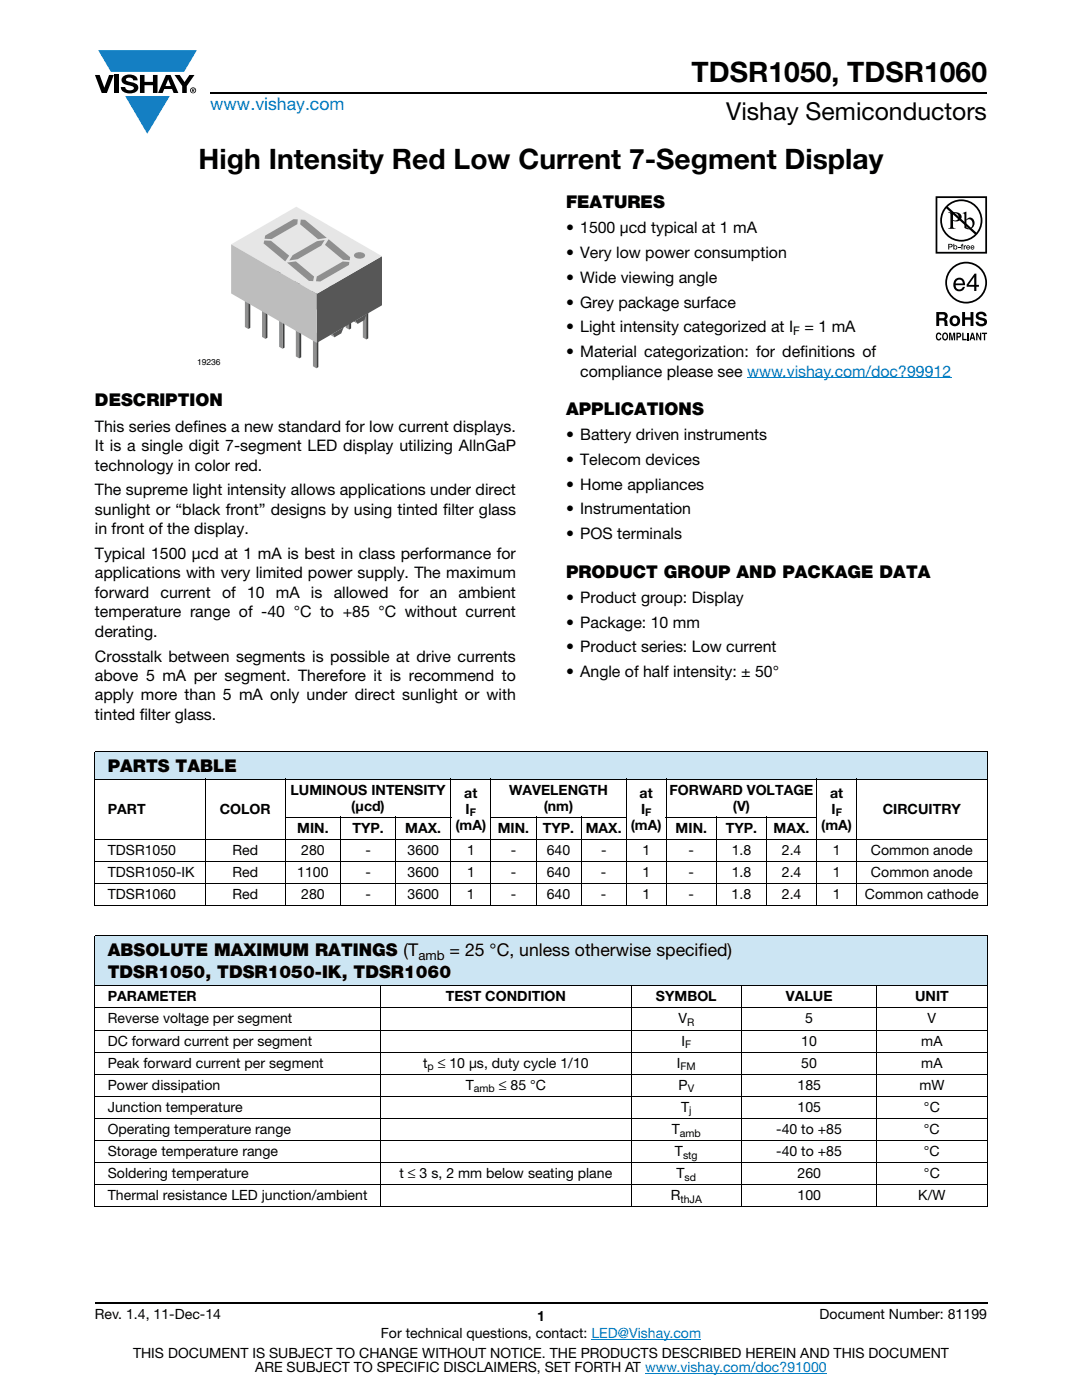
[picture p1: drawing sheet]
<svg xmlns="http://www.w3.org/2000/svg" width="216mm" height="279mm" viewBox="0 0 216 279" stroke-linecap="round" stroke-linejoin="round" font-family="sans-serif">
<defs><g id="words">
<g font-size="5.6">
<text x="138" y="16.4">TDSR1050, TDSR1060</text>
<text x="39.6" y="33.8">High Intensity Red Low Current 7-Segment Display</text>
</g>
<text font-size="4.9" x="144.9" y="24">Vishay Semiconductors</text>
<text font-size="3.5" fill="#007ec4" x="42" y="21.9">www.vishay.com</text>
<g font-size="3.5">
<text x="112.9" y="41.5">FEATURES</text>
<text x="18.9" y="81.1">DESCRIPTION</text>
<text x="112.9" y="82.8">APPLICATIONS</text>
<text x="112.9" y="115.3">PRODUCT GROUP AND PACKAGE DATA</text>
<text x="21.5" y="154.1">PARTS TABLE</text>
<text x="21.5" y="190.9">ABSOLUTE MAXIMUM RATINGS (T</text>
<text x="89.7" y="190.9">= 25 °C, unless otherwise specified)</text>
<text x="21.5" y="195.1">TDSR1050, TDSR1050-IK, TDSR1060</text>
</g>
<g font-size="3.2">
<text x="112.9" y="46.6">• 1500 μcd typical at 1 mA</text>
<text x="112.9" y="51.5">• Very low power consumption</text>
<text x="112.9" y="56.5">• Wide viewing angle</text>
<text x="112.9" y="61.4">• Grey package surface</text>
<text x="112.9" y="66.3">• Light intensity categorized at I</text>
<text x="112.9" y="71.3">• Material categorization: for definitions of</text>
<text x="160.5" y="66.3">= 1 mA</text>
<text x="115.8" y="75.2">compliance please see www.vishay.com/doc?99912</text>
<text x="18.9" y="86.2">This series defines a new standard for low current displays.</text>
<text x="112.9" y="87.9">• Battery driven instruments</text>
<text x="18.9" y="90">It is a single digit 7-segment LED display utilizing AllnGaP</text>
<text x="18.9" y="93.9">technology in color red.</text>
<text x="112.9" y="92.8">• Telecom devices</text>
<text x="18.9" y="98.9">The supreme light intensity allows applications under direct</text>
<text x="112.9" y="97.7">• Home appliances</text>
<text x="18.9" y="102.7">sunlight or “black front” designs by using tinted filter glass</text>
<text x="18.9" y="106.6">in front of the display.</text>
<text x="112.9" y="102.7">• Instrumentation</text>
<text x="112.9" y="107.6">• POS terminals</text>
<text x="18.9" y="111.6">Typical 1500 μcd at 1 mA is best in class performance for</text>
<text x="18.9" y="115.4">applications with very limited power supply. The maximum</text>
<text x="18.9" y="119.3">forward</text>
<text x="32" y="119.3">current</text>
<text x="44.3" y="119.3">of</text>
<text x="49.3" y="119.3">10</text>
<text x="55.1" y="119.3">mA is</text>
<text x="66.6" y="119.3">allowed for an</text>
<text x="91.5" y="119.3">ambient</text>
<text x="18.9" y="123.2">temperature range of -40 °C to +85 °C without current</text>
<text x="112.9" y="120.3">• Product group: Display</text>
<text x="112.9" y="125.2">• Package: 10 mm</text>
<text x="18.9" y="127.1">derating.</text>
<text x="112.9" y="130.2">• Product series: Low current</text>
<text x="18.9" y="132">Crosstalk between segments is possible at drive currents</text>
<text x="18.9" y="135.9">above 5 mA per segment. Therefore it is recommend to</text>
<text x="112.9" y="135.1">• Angle of half intensity: ± 50°</text>
<text x="18.9" y="139.8">apply more than 5 mA only under direct sunlight or with</text>
<text x="18.9" y="143.7">tinted filter glass.</text>
</g>
<g font-size="2.8">
<text x="58" y="158.6">LUMINOUS INTENSITY</text>
<text x="70.1" y="161.8">(μcd)</text>
<text x="92.6" y="159.3">at</text>
<text x="101.6" y="158.6">WAVELENGTH</text>
<text x="108.5" y="161.8">(nm)</text>
<text x="127.6" y="159.3">at</text>
<text x="133.6" y="158.6">FORWARD VOLTAGE</text>
<text x="146.2" y="161.8">(V)</text>
<text x="165.7" y="159.3">at</text>
<text x="21.5" y="162.4">PART</text>
<text x="43.9" y="162.4">COLOR</text>
<text x="59.3" y="166.2">MIN.</text>
<text x="70.3" y="166.2">TYP.</text>
<text x="80.9" y="166.2">MAX.</text>
<text x="90.9" y="165.6">(mA)</text>
<text x="92.9" y="162.4">I</text>
<text x="99.3" y="166.2">MIN.</text>
<text x="108.3" y="166.2">TYP.</text>
<text x="116.9" y="166.2">MAX.</text>
<text x="125.9" y="165.6">(mA)</text>
<text x="127.9" y="162.4">I</text>
<text x="134.8" y="166.2">MIN.</text>
<text x="144.8" y="166.2">TYP.</text>
<text x="154.4" y="166.2">MAX.</text>
<text x="163.9" y="165.6">(mA)</text>
<text x="165.9" y="162.4">I</text>
<text x="176.1" y="162.4">CIRCUITRY</text>
<text x="21.5" y="170.6">TDSR1050</text>
<text x="46.4" y="170.6">Red</text>
<text x="60.1" y="170.6">280</text>
<text x="72.9" y="170.6">-</text>
<text x="81.3" y="170.6">3600</text>
<text x="93.2" y="170.6">1</text>
<text x="101.9" y="170.6">-</text>
<text x="109.1" y="170.6">640</text>
<text x="119.9" y="170.6">-</text>
<text x="128.2" y="170.6">1</text>
<text x="137.4" y="170.6">-</text>
<text x="146" y="170.6">1.8</text>
<text x="156" y="170.6">2.4</text>
<text x="166.2" y="170.6">1</text>
<text x="173.8" y="170.6">Common anode</text>
<text x="21.5" y="175">TDSR1050-IK</text>
<text x="21.5" y="179.5">TDSR1060</text>
<text x="46.4" y="175">Red</text>
<text x="46.4" y="179.5">Red</text>
<text x="59.3" y="175">1100</text>
<text x="60.1" y="179.5">280</text>
<text x="72.9" y="179.5">-</text>
<text x="72.9" y="175">-</text>
<text x="81.3" y="179.5">3600</text>
<text x="81.3" y="175">3600</text>
<text x="93.2" y="179.5">1</text>
<text x="93.2" y="175">1</text>
<text x="101.9" y="179.5">-</text>
<text x="101.9" y="175">-</text>
<text x="109.1" y="179.5">640</text>
<text x="109.1" y="175">640</text>
<text x="119.9" y="179.5">-</text>
<text x="119.9" y="175">-</text>
<text x="128.2" y="179.5">1</text>
<text x="128.2" y="175">1</text>
<text x="137.4" y="179.5">-</text>
<text x="137.4" y="175">-</text>
<text x="146" y="179.5">1.8</text>
<text x="146" y="175">1.8</text>
<text x="156" y="179.5">2.4</text>
<text x="156" y="175">2.4</text>
<text x="166.2" y="179.5">1</text>
<text x="166.2" y="175">1</text>
<text x="172.6" y="179.5">Common cathode</text>
<text x="173.8" y="175">Common anode</text>
<text x="21.5" y="199.9">PARAMETER</text>
<text x="89" y="199.9">TEST CONDITION</text>
<text x="130.9" y="199.9">SYMBOL</text>
<text x="156.8" y="199.9">VALUE</text>
<text x="182.6" y="199.9">UNIT</text>
<text x="21.5" y="204.3">Reverse voltage per segment</text>
<text x="21.5" y="208.7">DC forward current per segment</text>
<text x="135.4" y="204.3">V</text>
<text x="136" y="208.7">I</text>
<text x="159.9" y="208.7">10</text>
<text x="160.7" y="204.3">5</text>
<text x="183.8" y="208.7">mA</text>
<text x="185.1" y="204.3">V</text>
<text x="21.5" y="213.1">Peak forward current per segment</text>
<text x="84.4" y="213.1">t</text>
<text x="87.4" y="213.1">≤ 10 μs, duty cycle 1/10</text>
<text x="135.1" y="213.1">I</text>
<text x="159.9" y="213.1">50</text>
<text x="183.8" y="213.1">mA</text>
<text x="21.5" y="221.9">Junction temperature</text>
<text x="21.5" y="217.5">Power dissipation</text>
<text x="93" y="217.5">T</text>
<text x="99.5" y="217.5">≤ 85 °C</text>
<text x="135.4" y="217.5">P</text>
<text x="135.9" y="221.9">T</text>
<text x="159.1" y="217.5">185</text>
<text x="159.1" y="221.9">105</text>
<text x="183.5" y="217.5">mW</text>
<text x="184.4" y="221.9">°C</text>
<text x="21.5" y="226.3">Operating temperature range</text>
<text x="134.1" y="226.3">T</text>
<text x="154.9" y="226.3">-40 to +85</text>
<text x="184.4" y="226.3">°C</text>
<text x="21.5" y="230.7">Storage temperature range</text>
<text x="134.7" y="230.7">T</text>
<text x="154.9" y="230.7">-40 to +85</text>
<text x="184.4" y="230.7">°C</text>
<text x="21.5" y="239.5">Thermal resistance LED junction/ambient</text>
<text x="21.5" y="235.1">Soldering temperature</text>
<text x="79.7" y="235.1">t ≤ 3 s, 2 mm below seating plane</text>
<text x="133.8" y="239.5">R</text>
<text x="135" y="235.1">T</text>
<text x="159.1" y="235.1">260</text>
<text x="159.1" y="239.5">100</text>
<text x="183.2" y="239.5">K/W</text>
<text x="184.4" y="235.1">°C</text>
<text x="18.9" y="263.3">Rev. 1.4, 11-Dec-14</text>
<text x="107.2" y="263.6">1</text>
<text x="163.6" y="263.3">Document Number: 81199</text>
<text x="76" y="267.1">For technical questions, contact: LED@Vishay.com</text>
<text x="26.5" y="271">THIS DOCUMENT IS SUBJECT TO CHANGE WITHOUT NOTICE. THE PRODUCTS DESCRIBED HEREIN AND THIS DOCUMENT</text>
<text x="50.9" y="273.8">ARE SUBJECT TO SPECIFIC DISCLAIMERS, SET FORTH AT www.vishay.com/doc?91000</text>
</g>
<text font-size="2.6" x="83.5" y="191.5">amb</text>
<text font-size="2.4" x="158.3" y="66.9">F</text>
<g font-size="2.1">
<text x="93.7" y="162.9">F</text>
<text x="128.7" y="162.9">F</text>
<text x="166.8" y="162.9">F</text>
<text x="136.7" y="209.2">F</text>
<text x="137.1" y="204.8">R</text>
<text x="85.3" y="213.6">p</text>
<text x="135.8" y="213.6">FM</text>
<text x="94.6" y="218">amb</text>
<text x="137.2" y="218">V</text>
<text x="135.7" y="226.8">amb</text>
<text x="137.5" y="222.4">j</text>
<text x="136.3" y="231.2">stg</text>
<text x="136.6" y="235.6">sd</text>
<text x="135.8" y="240.1">thJA</text>
</g>
<text font-size="1.7" x="39.3" y="72.9">19236</text>
</g></defs>
<g fill="#147fc3">
<path d="M19.6 10h19.7l-2.6 4.3h-1.1h-13.5z"/>
<path d="M25 19.2h8.9l-4.5 7.5z"/>
</g>
<g fill="#000">
<path d="M18.9 15h1l.9 2.5 1-2.5h.9l-1.4 3.6h-1zM22.9 15h.9v3.6h-.9zM24.6 15.3a2.1 2.1 0 0 1 2.8 .3l.1 .4h-.9a.79 .79 0 0 0-.7-.5 .79 .79 0 0 0-.8 .4l.3 .3 1 .2a1.08 1.08 0 0 1 1.2 1 1.08 1.08 0 0 1-1.1 1.2 1.73 1.73 0 0 1-2.4-1.2h.9a.96 .96 0 0 0 .8 .6 .96 .96 0 0 0 .9-.4 1.31 1.31 0 0 0-1.2-.6 1.03 1.03 0 0 1-1.1-.6 1.03 1.03 0 0 1 .2-1.1zM27.9 15h.9v1.3h1.7v-1.3h.9v3.6h-.9v-1.6h-1.7v1.6h-.9zM34.8 15h1.1l.9 1.4 1-1.4h1l-1.5 2.2v1.4h-.9v-1.4z"/>
<path d="M33.6 15.9l.5 1.3h-1.1zM33.1 15l-1.6 3.6h1l.3-.8h1.5l.3 .8h1l-1.6-3.6z"/>
<path d="M38.4 17.8h.2v.2h-.2zM38.3 17.7v.7h.1v-.3l.4 .3-.2-.3 .2-.2-.1-.2z"/>
<path d="M38.1 18a.46 .46 0 0 1 .9 0 .46 .46 0 0 1-.9 0zM37.9 18a.6 .6 0 0 0 1.2 0 .6 .6 0 0 0-1.2 0z"/>
</g>
<path d="M42 18.6h155M18.9 260h178.1" fill="none" stroke="#000" stroke-width=".36"/>
<path d="M149.1 75.4h40.7M118 267.3h21.9M128.7 274h36.3" fill="none" stroke="#007ec4" stroke-width=".2"/>
<path d="M39.3 41.3h36.9v32.2h-36.9z" fill="#fff"/>
<path d="M58.8 52.9l.4-.3 .7 .4-.4 .3z" fill="#a3a3a3"/>
<path d="M59.7 53v6.9" fill="none" stroke="#3e3e3e" stroke-width=".4"/>
<path d="M58.8 52.9l.7 .4v6.6l-.7-.4z" fill="#8f8f8f"/>
<path d="M53.9 54.3l.7 .4 .3 .5-.6-.4z" fill="#838383"/>
<path d="M53.9 54.3l.7 .4z" fill="#7c7c7c"/>
<path d="M53.9 54.3l.7 .4z" fill="#747474"/>
<path d="M53.9 54.3l.7 .4z" fill="#6c6c6c"/>
<path d="M53.9 54.3l.6 .4z" fill="#656565"/>
<path d="M53.5 54.3l2.8-1.6 .6 .4-2.7 1.5z" fill="#eee"/>
<path d="M54.2 54.6l2.7-1.5-.6 1.3-1.4 .7a.58 .58 0 0 0-.7-.5z" fill="#575757"/>
<path d="M63.1 55v6.9" fill="none" stroke="#3e3e3e" stroke-width=".4"/>
<path d="M62.2 54.8l.7 .4v6.7l-.7-.4z" fill="#8f8f8f"/>
<path d="M62.2 54.8l.4-.2 .7 .4-.4 .2z" fill="#a3a3a3"/>
<path d="M49.4 56.9l.6 .4 .3 .5-.7-.4z" fill="#9e9e9e"/>
<path d="M49.4 56.9l.6 .4z" fill="#8b8b8b"/>
<path d="M49.4 56.9l.6 .4z" fill="#838383"/>
<path d="M49.3 56.9l.7 .4z" fill="#7c7c7c"/>
<path d="M49.3 56.9l.7 .4z" fill="#747474"/>
<path d="M49.3 56.9l.7 .4z" fill="#6c6c6c"/>
<path d="M49.3 56.9l.7 .4z" fill="#656565"/>
<path d="M65.7 56.8l.4-.2 .6 .4-.4 .2z" fill="#a3a3a3"/>
<path d="M65.7 56.8l.6 .4v6.7l-.6-.4z" fill="#8f8f8f"/>
<path d="M66.5 57v6.9" fill="none" stroke="#3e3e3e" stroke-width=".4"/>
<path d="M49.7 57.3l2.7-1.6-.4 .5a2.33 2.33 0 0 1-1.7 1.6l-.3-.5z" fill="#575757"/>
<path d="M49 56.9l2.7-1.6 .7 .4-2.7 1.6z" fill="#eee"/>
<path d="M48.9 58.6l.4-.2 .6 .4-.4 .2z" fill="#a3a3a3"/>
<path d="M48.9 58.6l.6 .4v6.7l-.6-.4z" fill="#8f8f8f"/>
<path d="M49.7 58.8v6.9" fill="none" stroke="#3e3e3e" stroke-width=".4"/>
<path d="M69 58.7l.4-.2 .7 .4-.4 .2z" fill="#a3a3a3"/>
<path d="M69 58.7l.7 .4v6.7l-.7-.4z" fill="#8f8f8f"/>
<path d="M69.9 58.9v6.9" fill="none" stroke="#3e3e3e" stroke-width=".4"/>
<path d="M52.3 60.6l.4-.2 .7 .4-.4 .2z" fill="#a3a3a3"/>
<path d="M52.3 60.6l.7 .4v6.6l-.7-.4z" fill="#8f8f8f"/>
<path d="M53.2 60.8v6.8" fill="none" stroke="#3e3e3e" stroke-width=".4"/>
<path d="M72.4 60.7l.4-.2 .7 .4-.4 .2z" fill="#a3a3a3"/>
<path d="M72.4 60.7l.7 .4v6.6l-.7-.3z" fill="#8f8f8f"/>
<path d="M56.6 62.7v6.9M73.3 60.9v6.8" fill="none" stroke="#3e3e3e" stroke-width=".4"/>
<path d="M55.7 62.6l.4-.3 .7 .4-.4 .3z" fill="#a3a3a3"/>
<path d="M55.7 62.6l.7 .4v6.6l-.7-.4z" fill="#8f8f8f"/>
<path d="M70.4 63.8l.6 .4 .4 .5-.7-.4z" fill="#838383"/>
<path d="M70.3 63.8l.7 .4z" fill="#7c7c7c"/>
<path d="M70.3 63.8l.7 .4z" fill="#747474"/>
<path d="M70.3 63.8l.7 .4z" fill="#6c6c6c"/>
<path d="M70.3 63.8l.7 .4z" fill="#656565"/>
<path d="M70 63.7l2.7-1.5 .7 .4-2.8 1.5z" fill="#eee"/>
<path d="M65.8 66.4l.7 .4 .2 .5-.6-.4z" fill="#9e9e9e"/>
<path d="M65.8 66.4l.7 .4z" fill="#8b8b8b"/>
<path d="M65.8 66.4l.7 .4z" fill="#838383"/>
<path d="M65.8 66.4l.6 .4z" fill="#7c7c7c"/>
<path d="M65.8 66.4l.6 .4z" fill="#747474"/>
<path d="M65.8 66.4l.6 .4z" fill="#6c6c6c"/>
<path d="M65.7 66.4l.7 .4z" fill="#656565"/>
<path d="M65.4 66.4l2.7-1.6 .7 .4-2.7 1.6z" fill="#eee"/>
<path d="M62.4 66.5l.4-.3 .7 .4-.4 .2z" fill="#a3a3a3"/>
<path d="M63.3 66.6v6.9" fill="none" stroke="#3e3e3e" stroke-width=".4"/>
<g fill="#575757">
<path d="M63.2 58.6l13-7.5v9.8l-13 7.5z"/>
<path d="M70.6 64.1l2.8-1.5-.7 1.3-1.4 .7a.58 .58 0 0 0-.7-.5z"/>
</g>
<path d="M70.9 64.1l.5 .6-.5-.4z" fill="#838383"/>
<path d="M70.9 64.1l.1 .1z" fill="#7c7c7c"/>
<path d="M70.9 64.1l.1 .1z" fill="#747474"/>
<path d="M70.9 64.1l.1 .1z" fill="#6c6c6c"/>
<path d="M59 64.5l.7 .4v6.6l-.7-.4z" fill="#8f8f8f"/>
<path d="M59 64.5l.4-.2 .7 .3-.4 .3z" fill="#a3a3a3"/>
<path d="M59.9 64.6v6.9" fill="none" stroke="#3e3e3e" stroke-width=".4"/>
<path d="M66.1 66.8l2.7-1.6-.4 .5a2.33 2.33 0 0 1-1.7 1.6l-.2-.5z" fill="#575757"/>
<path d="M62.4 66.5l.7 .3v6.7l-.7-.4z" fill="#8f8f8f"/>
<path d="M46.1 48.8l13-7.5 17.1 9.8-13 7.5z" fill="#e6e6e6"/>
<g fill="#8f8f8f">
<path d="M70.7 50.7a1.4 1.4 0 0 1 2.2 .3 1.3 1.3 0 0 1-2.3 0z"/>
<path d="M52.9 47l5.7-3.3 .8 .1-.1 .9-5.1 3h-1.4z"/>
<path d="M52.7 48l1.4 .1 3.6 2.9-.8 1.2-4.3-3.6z"/>
<path d="M60 43.8l.9 .1 4.3 3.6-1.7 .3-3.6-3z"/>
<path d="M58.4 50.9l4.8-2.8 1.6-.2-.7 1.1-4.7 2.7-1.7 .3z"/>
<path d="M57.3 52.4l1.7-.2 3.7 3-.2 .9h-.8z"/>
<path d="M63.2 55.2l5.2-3 1.3 .1-.1 .6-5.7 3.3-.9-.1z"/>
<path d="M65.6 47.7l4.3 3.6-.1 .6h-1.4l-3.6-3z"/>
</g>
<path d="M46.1 48.8l17.1 9.8v9.8l-17.1-9.8z" fill="#bdbdbd"/>
<path d="M186.7 39.2h10.3v28.8h-10.3z" fill="#fff"/>
<g fill="#000">
<path d="M191.2 49.3h.4v.1h-.4zM191.9 48.7h.3l-.2 .2 .2 .1v.1h-.2v.7h-.1v-.7h-.2zM192.3 49h.2v.1l.3-.1v.1l-.3 .1v.6h-.2zM186.9 66.6l.4-.2h.3l.2 .5-.6-.2a.66 .66 0 0 0 .1 1l.3-.3h.2a.54 .54 0 0 1-.4 .6 .54 .54 0 0 1-.6-.5zM189.4 66.4h.4l.2 1.2 .2-1.2h.4v1.5h-.3v-1.3l-.2 1.3h-.2l-.3-1.3v1.3h-.2zM192 66.4h.3v1.2h.6v.3h-.9zM192 62.3h.6v1h1.1v-1h.5v2.8h-.5v-1.3h-1.1v1.3h-.6zM193 66.4h.3v1.5h-.3zM195 62.4a1.15 1.15 0 0 1 1.9 .7h-.6v-.2a.68 .68 0 0 0-1-.1v.4l.2 .1a1.29 1.29 0 0 1 1.5 .9 1.17 1.17 0 0 1-1.2 .9 1.17 1.17 0 0 1-1.1-.9h.5l.1 .2a.67 .67 0 0 0 1.1-.1l-.3-.3-.5-.1a.82 .82 0 0 1-.9-.5 .82 .82 0 0 1 .3-1zM194.8 66.4h.3l.5 1.1v-1.1h.2v1.5h-.3l-.5-1.1v1.1h-.2zM195.9 66.4h1.1v.3h-.4v1.2h-.3v-1.2h-.4z"/>
<path d="M187 39.5h9.6v10.8h-9.6zM186.7 39.2v11.4h10.3v-11.4z"/>
<path d="M189 56.4a3.8 3.8 0 0 1 7.6 0 3.8 3.8 0 0 1-7.6 0zM188.6 56.4a4.2 4.2 0 0 0 8.4 0 4.2 4.2 0 0 0-8.4 0z"/>
<path d="M189.1 41.3a3.9 3.9 0 0 1 5.3-.2 3.9 3.9 0 0 1 .4 5.3zM188.8 41.6l5.7 5.2a3.9 3.9 0 0 1-5.3 .1 3.9 3.9 0 0 1-.4-5.3zM187.6 44a4.2 4.2 0 0 0 8.4 0 4.2 4.2 0 0 0-8.4 0z"/>
<path d="M189.4 48.8v.4h.4v-.3zM189.2 48.7h.7l.2 .3-.2 .3-.5 .1v.4h-.2z"/>
<path d="M190.2 42.6v1.3a.75 .75 0 0 0 1.1-.6 .75 .75 0 0 0-1.1-.7zM189.2 42.4a2.81 2.81 0 0 1 2.4 .3 .97 .97 0 0 1 0 1.2 .97 .97 0 0 1-1.2 .2h-.2v1.1v.2l.5 .3h-1.5l.3-.2 .1-.3v-2.3v-.3z"/>
<path d="M190.4 49.4a.26 .26 0 0 0 .5 0 .26 .26 0 0 0-.5 0zM190.2 48.7h.2v.4a.38 .38 0 0 1 .5 0 .38 .38 0 0 1 0 .6 .38 .38 0 0 1-.5 0l-.2 .1z"/>
<path d="M190.9 56l-.2 .6h1.4a.7 .7 0 0 0-.4-.7 .7 .7 0 0 0-.8 .1zM190.7 55.7a1.18 1.18 0 0 1 1.4-.1 1.18 1.18 0 0 1 .5 1.3h-1.9a.73 .73 0 0 0 .5 .8 .73 .73 0 0 0 .9-.4h.4a1.21 1.21 0 0 1-1.6 .8 1.21 1.21 0 0 1-.6-1.7z"/>
<path d="M192.8 44v1.3l.2 .2a.72 .72 0 0 0 .8-.1 .72 .72 0 0 0 .3-.7 .72 .72 0 0 0-.4-.8 .72 .72 0 0 0-.9 .1zM192.1 42.5l.7-.3v1.6a.89 .89 0 0 1 1.1-.3 .89 .89 0 0 1 .6 1 1.23 1.23 0 0 1-.7 1.2 1.23 1.23 0 0 1-1.4-.2v-2.7z"/>
<path d="M194.4 55.3l-1.1 1.6h1.1zM194.5 54.6h.3v2.3h.5v.3h-.5v.9h-.4v-.9h-1.5v-.4z"/>
<path d="M193 49.2v.1h.4l-.2-.2zM193 49h.4l.2 .4h-.6v.2l.5-.1a.42 .42 0 0 1-.6 .2 .42 .42 0 0 1 .1-.7z"/>
<path d="M193.9 49.2l-.1 .1h.5l-.3-.2zM193.8 49h.5l.1 .4h-.6l.1 .2 .5-.1a.42 .42 0 0 1-.6 .2 .42 .42 0 0 1 0-.7z"/>
<path d="M187.4 62.8v.7h.9a.39 .39 0 0 0 .1-.7zM186.8 62.3h1.4a.79 .79 0 0 1 .8 .4 .79 .79 0 0 1-.1 .9l-.2 .1a.98 .98 0 0 1 .4 1.2l.1 .2h-.7l-.2-1.1h-.9v1.1h-.6z"/>
<path d="M188.4 66.7a.64 .64 0 0 0 .2 1l.1-.1a.64 .64 0 0 0-.1-1zM188.2 66.5l.2-.1a.56 .56 0 0 1 .7 .3 .82 .82 0 0 1-.5 1.3l-.2-.1a.89 .89 0 0 1-.2-1.4z"/>
<path d="M190.3 63.5a.63 .63 0 0 0-.3 .7 .63 .63 0 0 0 .8 .4 .63 .63 0 0 0 .2-.8 .63 .63 0 0 0-.7-.3zM189.5 64a1.09 1.09 0 0 1 2.1 0 1.09 1.09 0 0 1-2.1 0z"/>
<path d="M191.1 66.7v.4l.4-.1v-.3zM190.8 66.4h.6a.5 .5 0 0 1 .4 .5 .5 .5 0 0 1-.4 .5h-.3v.5h-.3z"/>
<path d="M194 66.7l-.1 .6h.3zM193.9 66.4h.3l.4 1.5h-.3v-.3h-.5l-.1 .3h-.3z"/>
</g>
<path d="M18.9 150h178.1v5.5h-178.1z" fill="#cce5f3"/>
<g fill="#fff">
<path d="M18.9 155.5h22.1v12h-22.1z"/>
<path d="M41 155.5h15.9v12h-15.9z"/>
<path d="M56.9 155.5h33.1v7.6h-33.1z"/>
<path d="M90 155.5h8v12h-8z"/>
<path d="M98 155.5h26.9v7.6h-26.9z"/>
<path d="M124.9 155.5h8v12h-8z"/>
<path d="M132.9 155.5h30.1v7.6h-30.1z"/>
<path d="M163 155.5h7.9v12h-7.9z"/>
<path d="M170.9 155.5h26.1v12h-26.1z"/>
<path d="M56.9 163.1h11v4.4h-11z"/>
<path d="M67.9 163.1h11.1v4.4h-11.1z"/>
<path d="M79 163.1h11v4.4h-11z"/>
<path d="M98 163.1h9v4.4h-9z"/>
<path d="M107 163.1h9v4.4h-9z"/>
<path d="M116 163.1h8.9v4.4h-8.9z"/>
<path d="M132.9 163.1h10.1v4.4h-10.1z"/>
<path d="M143 163.1h10v4.4h-10z"/>
<path d="M153 163.1h10v4.4h-10z"/>
</g>
<path d="M18.9 186.7h178.1v10h-178.1z" fill="#cce5f3"/>
<g fill="none" stroke="#000" stroke-width=".2">
<path d="M18.9 150h178.1M18.9 155.5h178.1M18.9 150.1v30.6M41 155.4v25.4M56.9 155.4v25.4M90 155.4v25.4M98 155.4v25.4M124.9 155.4v25.4M132.9 155.4v25.4M163 155.4v25.4M170.9 155.4v25.4M197 150.1v30.6"/>
<path d="M18.9 167.5h178.1M18.9 171.9h178.1M18.9 176.3h178.1M56.9 163.1h33.1M67.9 163v17.8M79 163v17.8M97.9 163.1h27.1M107 163v17.8M116 163v17.8M132.9 163.1h30.1M143 163v17.8M153 163v17.8"/>
<path d="M18.9 180.7h178.1M18.9 186.7h178.1M18.9 196.7h178.1M18.9 186.8v53.9M75.9 196.7v44.2M125.9 196.7v44.2M148 196.7v44.2M174.9 196.7v44.2M197 186.8v53.9M18.9 201.1h178.1M18.9 205.6h178.1M18.9 210h178.1"/>
<path d="M18.9 214.4h178.1M18.9 218.8h178.1M18.9 223.2h178.1M18.9 227.6h178.1M18.9 232h178.1M18.9 236.4h178.1M18.9 240.8h178.1"/>
</g>
<use href="#words"/>
</svg>
